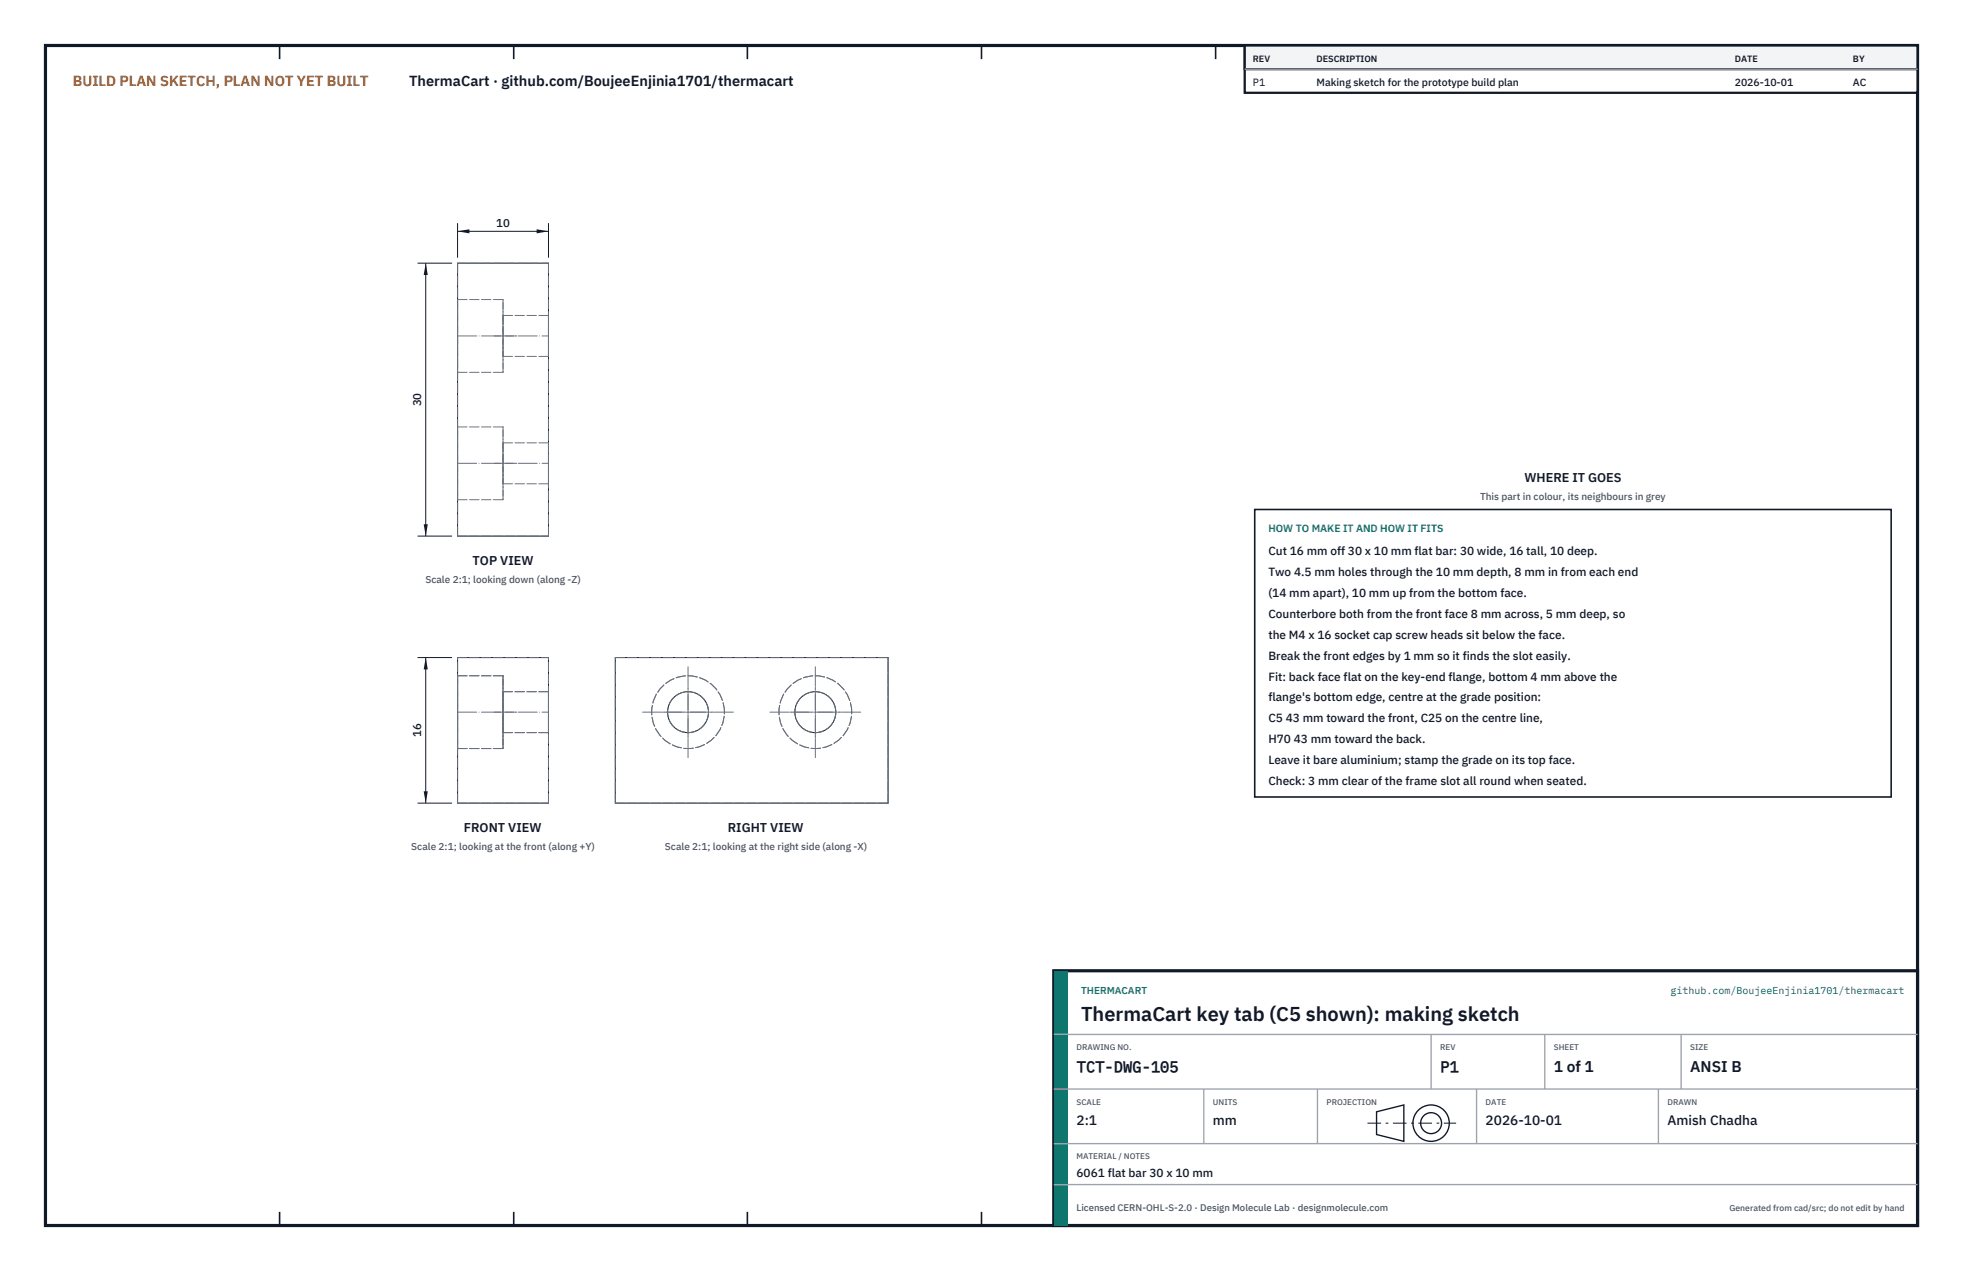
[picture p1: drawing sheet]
<svg xmlns="http://www.w3.org/2000/svg" width="432mm" height="279mm" viewBox="0 0 432 279" stroke-linecap="round" stroke-linejoin="round" font-family="sans-serif">
<defs><g id="words">
<text font-size="4.4" fill="#111827" x="237.8" y="224.4">ThermaCart key tab (C5 shown): making sketch</text>
<g font-size="3.4" fill="#111827">
<text x="236.8" y="235.6">TCT-DWG-105</text>
<text x="316.8" y="235.6">P1</text>
<text x="341.8" y="235.6">1 of 1</text>
<text x="371.8" y="235.6">ANSI B</text>
</g>
<text font-size="3.2" fill="#b45309" x="16" y="19">BUILD PLAN SKETCH, PLAN NOT YET BUILT</text>
<text font-size="3.2" fill="#111827" x="90" y="19">ThermaCart · github.com/BoujeeEnjinia1701/thermacart</text>
<g font-size="3" fill="#111827">
<text x="236.8" y="247.2">2:1</text>
<text x="266.8" y="247.2">mm</text>
<text x="326.8" y="247.2">2026-10-01</text>
<text x="366.8" y="247.2">Amish Chadha</text>
</g>
<g font-size="2.8" fill="#111827">
<text x="335.3" y="106">WHERE IT GOES</text>
<text x="104" y="124.2">TOP VIEW</text>
<text x="102" y="182.9">FRONT VIEW</text>
<text x="160.1" y="182.9">RIGHT VIEW</text>
</g>
<g font-size="2.6" fill="#111827">
<text x="279" y="122">Cut 16 mm off 30 x 10 mm flat bar: 30 wide, 16 tall, 10 deep.</text>
<text x="279" y="126.6">Two 4.5 mm holes through the 10 mm depth, 8 mm in from each end</text>
<text x="279" y="131.2">(14 mm apart), 10 mm up from the bottom face.</text>
<text x="279" y="135.8">Counterbore both from the front face 8 mm across, 5 mm deep, so</text>
<text x="279" y="140.4">the M4 x 16 socket cap screw heads sit below the face.</text>
<text x="279" y="145">Break the front edges by 1 mm so it finds the slot easily.</text>
<text x="279" y="149.6">Fit: back face flat on the key-end flange, bottom 4 mm above the</text>
<text x="279" y="154.2">flange's bottom edge, centre at the grade position:</text>
<text x="279" y="158.8">C5 43 mm toward the front, C25 on the centre line,</text>
<text x="279" y="163.4">H70 43 mm toward the back.</text>
<text x="279" y="168">Leave it bare aluminium; stamp the grade on its top face.</text>
<text x="279" y="172.6">Check: 3 mm clear of the frame slot all round when seated.</text>
<text x="236.8" y="258.8">6061 flat bar 30 x 10 mm</text>
</g>
<g font-size="2.5" fill="#111827">
<text x="109.2" y="49.9">10</text>
<text x="92.6" y="89.3" transform="rotate(-90 92.6 89.3)">30</text>
<text x="92.6" y="162" transform="rotate(-90 92.6 162)">16</text>
</g>
<g font-size="2.3" fill="#111827">
<text x="275.6" y="18.8">P1</text>
<text x="289.6" y="18.8">Making sketch for the prototype build plan</text>
<text x="381.6" y="18.8">2026-10-01</text>
<text x="407.6" y="18.8">AC</text>
</g>
<text font-size="2.3" fill="#0f766e" x="279" y="117">HOW TO MAKE IT AND HOW IT FITS</text>
<g font-size="2.2" fill="#4b5563">
<text x="325.6" y="110">This part in colour, its neighbours in grey</text>
<text x="93.6" y="128.2">Scale 2:1; looking down (along -Z)</text>
<text x="90.5" y="186.9">Scale 2:1; looking at the front (along +Y)</text>
<text x="146.3" y="186.9">Scale 2:1; looking at the right side (along -X)</text>
</g>
<g font-size="2.2" fill="#0f766e">
<text x="237.8" y="218.4">THERMACART</text>
<text x="367.5" y="218.4">github.com/BoujeeEnjinia1701/thermacart</text>
</g>
<text font-size="2.1" fill="#4b5563" x="236.8" y="266.2">Licensed CERN-OHL-S-2.0 · Design Molecule Lab · designmolecule.com</text>
<g font-size="2" fill="#111827">
<text x="275.6" y="13.6">REV</text>
<text x="289.6" y="13.6">DESCRIPTION</text>
<text x="381.6" y="13.6">DATE</text>
<text x="407.6" y="13.6">BY</text>
</g>
<text font-size="1.9" fill="#4b5563" x="380.4" y="266.2">Generated from cad/src; do not edit by hand</text>
<g font-size="1.8" fill="#4b5563">
<text x="236.8" y="230.8">DRAWING NO.</text>
<text x="316.8" y="230.8">REV</text>
<text x="341.8" y="230.8">SHEET</text>
<text x="371.8" y="230.8">SIZE</text>
<text x="236.8" y="242.8">SCALE</text>
<text x="266.8" y="242.8">UNITS</text>
<text x="291.8" y="242.8">PROJECTION</text>
<text x="326.8" y="242.8">DATE</text>
<text x="366.8" y="242.8">DRAWN</text>
<text x="236.8" y="254.8">MATERIAL / NOTES</text>
</g>
</g></defs>
<path d="M10 10h411.8v259.4h-411.8z" fill="none" stroke="#111827" stroke-width=".7" stroke-linecap="butt"/>
<g fill="none" stroke="#111827" stroke-width=".35">
<path d="M61.5 10v3M113 10v3M164.4 10v3M215.9 10v3M267.4 10v3M318.9 10v3M370.3 10v3M61.5 266.4v3M113 266.4v3M164.4 266.4v3M215.9 266.4v3M267.4 266.4v3"/>
<path d="M318.9 266.4v3M370.3 266.4v3"/>
</g>
<g fill="none" stroke="#111727" stroke-width=".22">
<path d="M100.7 57.8h19.9v60h-19.9zM100.7 144.6h19.9v32h-19.9zM135.3 144.6h60v32h-60z"/>
<circle cx="151.3" cy="156.6" r="4.5"/>
<circle cx="179.3" cy="156.6" r="4.5"/>
</g>
<g fill="none" stroke="#6a7180" stroke-width=".22" stroke-dasharray="2.1 .5">
<path d="M100.7 57.8h19.9M100.7 73.9v-8.1M100.7 65.8v16.1M100.7 65.8h10M110.7 73.9v-8.1M110.7 65.8v16.1M110.7 73.9v-4.6M110.7 69.3v9M110.7 78.3v-4.4M110.7 78.3h9.9M110.7 69.3h9.9M120.6 73.9v-4.6"/>
<path d="M120.6 69.3v9M120.6 78.3v-4.4M100.7 81.9v-8M100.7 93.8v16.1M100.7 81.9h10M100.7 93.8h10M110.7 81.9v-8M110.7 93.8v16.1M110.7 97.4v9M110.7 97.4h9.9M120.6 97.4v9M100.7 117.8v-60"/>
<path d="M100.7 101.8v-8M100.7 109.9v-8.1M100.7 117.8h19.9M100.7 109.9h10M110.7 101.8v-8M110.7 109.9v-8.1M110.7 101.8v-4.4M110.7 106.4v-4.6M110.7 106.4h9.9M120.6 117.8v-60M120.6 101.8v-4.4M120.6 106.4v-4.6"/>
<path d="M100.7 148.6v16M100.7 144.6h19.9M100.7 148.6h10M110.7 148.6v16M110.7 152.1v9M110.7 152.1h9.9M120.6 152.1v9M135.3 144.6h60M100.7 176.6v-32M100.7 164.6v-16M100.7 176.6h19.9M100.7 164.6h10"/>
<path d="M110.7 164.6v-16M110.7 161.1v-9M110.7 161.1h9.9M120.6 176.6v-32M120.6 161.1v-9M135.3 176.6v-32M135.3 176.6h60M195.3 176.6v-32"/>
<circle cx="151.3" cy="156.6" r="8"/>
<circle cx="151.3" cy="156.6" r="4.5"/>
<circle cx="179.3" cy="156.6" r="8"/>
<circle cx="179.3" cy="156.6" r="4.5"/>
</g>
<g fill="none" stroke="#6a7180" stroke-width=".22" stroke-dasharray="4.2 .5 0 .5">
<path d="M100.7 73.9h13M108.7 73.9h11.9M100.7 101.8h13M108.7 101.8h11.9M100.7 156.6h13M108.7 156.6h11.9M141.3 156.6h20M145.7 156.6h11.3M169.3 156.6h20M173.7 156.6h11.3M151.3 166.6v-20M151.3 162.2v-11.3"/>
<path d="M179.3 166.6v-20M179.3 162.2v-11.3"/>
</g>
<path d="M100.7 49v7.6M100.7 50.8h19.9M120.6 49v7.6" fill="none" stroke="#111827" stroke-width=".22"/>
<path d="M100.7 50.8l2.6-.4v.9zM118 50.4v.9l2.6-.5z" fill="#111827"/>
<path d="M91.9 57.8h7.6M93.7 57.8v60M91.9 117.8h7.6" fill="none" stroke="#111827" stroke-width=".22"/>
<path d="M93.7 57.8l-.5 2.7h.9zM93.2 115.2h.9l-.4 2.6z" fill="#111827"/>
<path d="M91.9 144.5h7.6M93.7 144.5v32.1M91.9 176.6h7.6" fill="none" stroke="#111827" stroke-width=".22"/>
<path d="M93.7 144.5l-.5 2.6h.9zM93.2 173.9h.9l-.4 2.7z" fill="#111827"/>
<path d="M276 112h140v63.2h-140z" fill="#fff" stroke="#111827" stroke-width=".35"/>
<path d="M273.8 10h148v10.4h-148z" fill="#fff" stroke="#111827" stroke-width=".5"/>
<path d="M273.8 10h148v5.2h-148z" fill="#f3f4f6" stroke="#111827" stroke-width=".5"/>
<path d="M273.8 15.2h148" fill="none" stroke="#9ca3af" stroke-width=".3"/>
<path d="M231.8 213.4h190v56h-190z" fill="#fff" stroke="#111827" stroke-width=".7" stroke-linecap="butt"/>
<path d="M231.8 213.4h3v56h-3z" fill="#0f766e"/>
<path d="M231.8 227.4h190M231.8 239.4h190M264.8 239.4v12M289.8 239.4v12M314.8 227.4v12M324.8 239.4v12M339.8 227.4v12M364.8 239.4v12M369.8 227.4v12M231.8 251.4h190M231.8 260.4h190" fill="none" stroke="#9ca3af" stroke-width=".3"/>
<g fill="none" stroke="#111827" stroke-width=".3">
<path d="M302.8 244.4l6-1.5v8l-6-1.5z"/>
<circle cx="314.8" cy="246.9" r="4"/>
<circle cx="314.8" cy="246.9" r="2.3"/>
</g>
<path d="M300.8 246.9h19.5" fill="none" stroke="#111827" stroke-width=".22" stroke-dasharray="3 1 .6 1" stroke-linecap="butt"/>
<use href="#words"/>
</svg>
